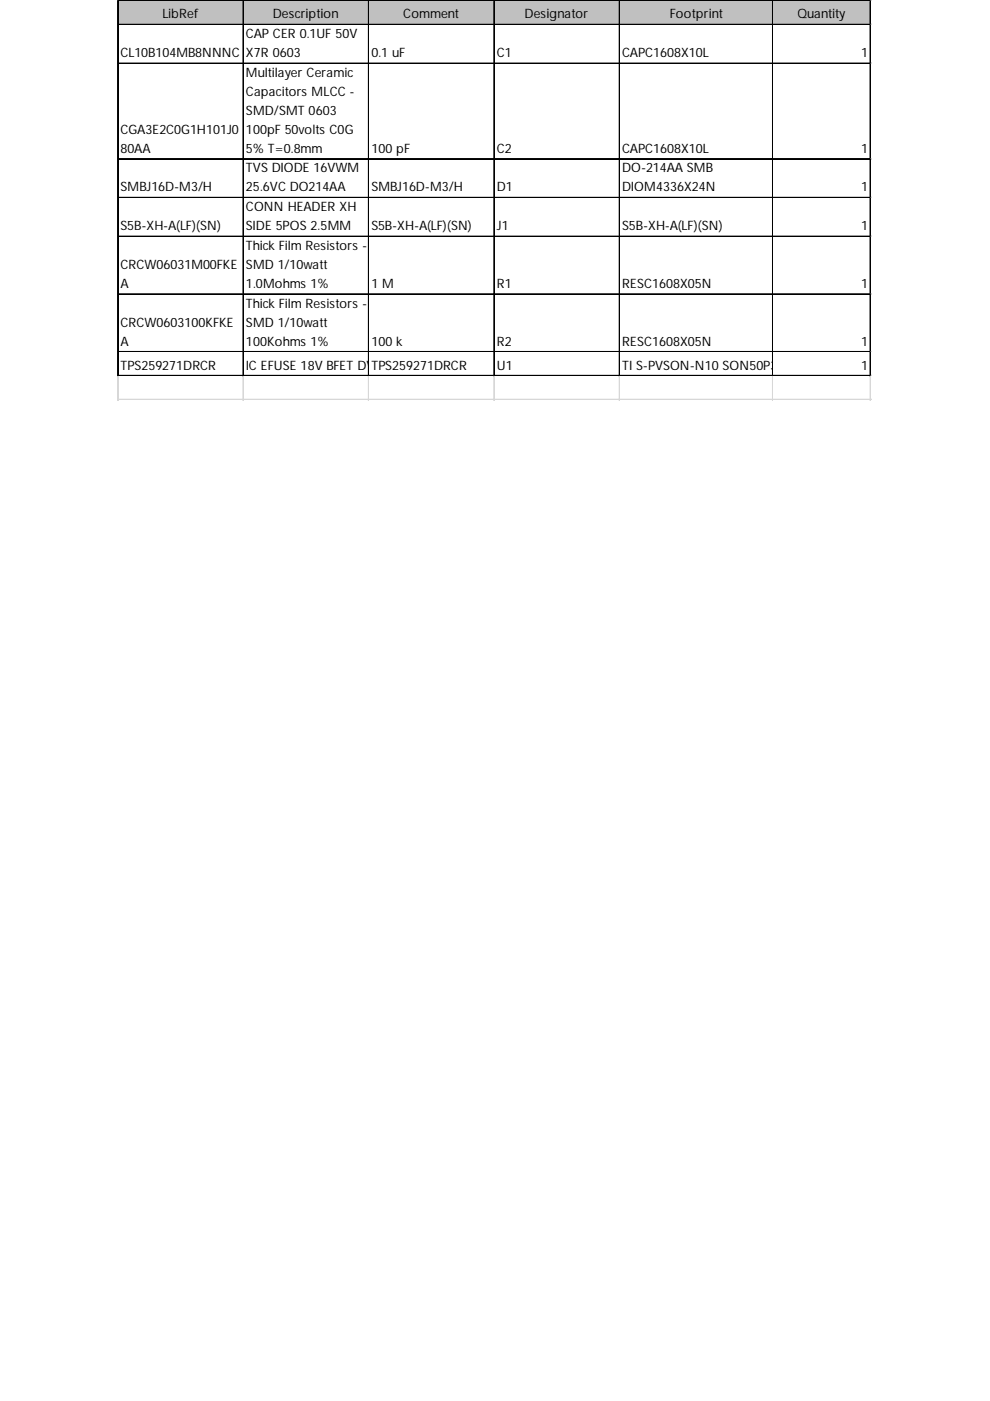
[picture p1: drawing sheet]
<svg xmlns="http://www.w3.org/2000/svg" width="210mm" height="297mm" viewBox="0 0 210 297" stroke-linecap="round" stroke-linejoin="round" font-family="sans-serif">
<defs><g id="words">
<g font-size="2.7">
<text x="34.4" y="3.9">LibRef</text>
<text x="57.8" y="3.9">Description</text>
<text x="85.5" y="3.9">Comment</text>
<text x="111.2" y="3.9">Designator</text>
<text x="142" y="3.9">Footprint</text>
<text x="169.1" y="3.9">Quantity</text>
<text x="52.1" y="8.1">CAP CER 0.1UF 50V</text>
<text x="25.6" y="12.1">CL10B104MB8NNNC</text>
<text x="52.1" y="12.1">X7R 0603</text>
<text x="52.1" y="16.3">Multilayer Ceramic</text>
<text x="78.7" y="12.1">0.1 uF</text>
<text x="105.3" y="12.1">C1</text>
<text x="131.9" y="12.1">CAPC1608X10L</text>
<text x="182.6" y="12.1">1</text>
<text x="52.1" y="20.3">Capacitors MLCC -</text>
<text x="25.6" y="28.3">CGA3E2C0G1H101J0</text>
<text x="52.1" y="24.3">SMD/SMT 0603</text>
<text x="52.1" y="28.3">100pF 50volts C0G</text>
<text x="25.6" y="32.4">80AA</text>
<text x="52.1" y="32.4">5% T=0.8mm</text>
<text x="78.7" y="32.4">100 pF</text>
<text x="105.3" y="32.4">C2</text>
<text x="131.9" y="32.4">CAPC1608X10L</text>
<text x="182.6" y="32.4">1</text>
<text x="25.6" y="40.6">SMBJ16D-M3/H</text>
<text x="52.1" y="36.6">TVS DIODE 16VWM</text>
<text x="52.1" y="40.6">25.6VC DO214AA</text>
<text x="78.7" y="40.6">SMBJ16D-M3/H</text>
<text x="105.3" y="40.6">D1</text>
<text x="131.9" y="36.6">DO-214AA SMB</text>
<text x="131.9" y="40.6">DIOM4336X24N</text>
<text x="182.6" y="40.6">1</text>
<text x="52.1" y="44.8">CONN HEADER XH</text>
<text x="25.6" y="48.8">S5B-XH-A(LF)(SN)</text>
<text x="52.1" y="48.8">SIDE 5POS 2.5MM</text>
<text x="52.1" y="53">Thick Film Resistors -</text>
<text x="78.7" y="48.8">S5B-XH-A(LF)(SN)</text>
<text x="105.3" y="48.8">J1</text>
<text x="131.9" y="48.8">S5B-XH-A(LF)(SN)</text>
<text x="182.6" y="48.8">1</text>
<text x="25.6" y="57">CRCW06031M00FKE</text>
<text x="52.1" y="57">SMD 1/10watt</text>
<text x="25.6" y="61">A</text>
<text x="52.1" y="61">1.0Mohms 1%</text>
<text x="52.1" y="65.2">Thick Film Resistors -</text>
<text x="78.7" y="61">1 M</text>
<text x="105.3" y="61">R1</text>
<text x="131.9" y="61">RESC1608X05N</text>
<text x="182.6" y="61">1</text>
<text x="25.6" y="69.3">CRCW0603100KFKE</text>
<text x="52.1" y="69.3">SMD 1/10watt</text>
<text x="25.6" y="73.3">A</text>
<text x="52.1" y="73.3">100Kohms 1%</text>
<text x="78.7" y="73.3">100 k</text>
<text x="105.3" y="73.3">R2</text>
<text x="131.9" y="73.3">RESC1608X05N</text>
<text x="182.6" y="73.3">1</text>
<text x="25.6" y="78.5">TPS259271DRCR</text>
<text x="52.1" y="78.5">IC EFUSE 18V BFET DVR 5A 10VSON</text>
<text x="78.7" y="78.5">TPS259271DRCR</text>
<text x="105.3" y="78.5">U1</text>
<text x="131.9" y="78.5">TI S-PVSON-N10 SON50P300X100_HS-11N</text>
<text x="182.6" y="78.5">1</text>
</g>
</g></defs>
<path d="M25.1 .2h159.6v5.2h-159.6z" fill="#c0c0c0"/>
<g fill="none" stroke="#000" stroke-width=".21">
<path d="M24.9 .1v79.7M25 .1v79.7M25.1 .1h159.6M25.1 .2h159.6M25.1 5.1h159.6M25.1 5.2h159.6M25.1 13.4h159.6M25.1 13.5h159.6M51.5 .3v79.5M51.6 .3v79.5M78.1 .3v79.5M78.2 .3v79.5"/>
<path d="M104.7 .3v79.5M104.8 .3v79.5M131.3 .3v79.5M131.4 .3v79.5M163.8 .3v79.5M163.9 .3v79.5M184.5 .3v79.5M184.6 .3v79.5M25.1 33.6h159.6M25.1 33.7h159.6M25.1 41.8h159.6M25.1 41.9h159.6"/>
<path d="M25.1 50.1h159.6M25.1 50.2h159.6M25.1 62.3h159.6M25.1 62.4h159.6M25.1 74.5h159.6M25.1 74.6h159.6M25.1 79.6h159.6M25.1 79.7h159.6"/>
</g>
<g fill="none" stroke="#d0d7e5" stroke-width=".21">
<path d="M184.7 .1h.1M24.9 79.8v5.1M25 79.8v5.1M51.5 79.8v5.1M51.6 79.8v5.1M78.1 79.8v5.1M78.2 79.8v5.1M104.7 79.8v5.1M104.8 79.8v5.1M131.3 79.8v5.1M131.4 79.8v5.1M163.8 79.8v5.1"/>
<path d="M163.9 79.8v5.1M184.5 79.8v5.1M184.6 79.8v5.1"/>
</g>
<path d="M184.7 .1v.2z" fill="#d0d7e5"/>
<path d="M184.7 5.1h.1" fill="none" stroke="#d0d7e5" stroke-width=".21"/>
<path d="M184.7 5.1v.3z" fill="#d0d7e5"/>
<path d="M184.7 13.4h.1" fill="none" stroke="#d0d7e5" stroke-width=".21"/>
<path d="M184.7 13.4v.2z" fill="#d0d7e5"/>
<path d="M184.7 33.6h.1" fill="none" stroke="#d0d7e5" stroke-width=".21"/>
<path d="M184.7 33.6v.2z" fill="#d0d7e5"/>
<path d="M184.7 41.8h.1" fill="none" stroke="#d0d7e5" stroke-width=".21"/>
<path d="M184.7 41.8v.2z" fill="#d0d7e5"/>
<path d="M184.7 50.1h.1" fill="none" stroke="#d0d7e5" stroke-width=".21"/>
<path d="M184.7 50.1v.2z" fill="#d0d7e5"/>
<path d="M184.7 62.3h.1" fill="none" stroke="#d0d7e5" stroke-width=".21"/>
<path d="M184.7 62.3v.2z" fill="#d0d7e5"/>
<path d="M184.7 74.5h.1" fill="none" stroke="#d0d7e5" stroke-width=".21"/>
<path d="M184.7 74.5v.2z" fill="#d0d7e5"/>
<path d="M184.7 79.6h.1" fill="none" stroke="#d0d7e5" stroke-width=".21"/>
<path d="M184.7 79.6v.2z" fill="#d0d7e5"/>
<path d="M24.9 84.6h159.8M24.9 84.7h159.8" fill="none" stroke="#d0d7e5" stroke-width=".21"/>
<use href="#words"/>
</svg>
